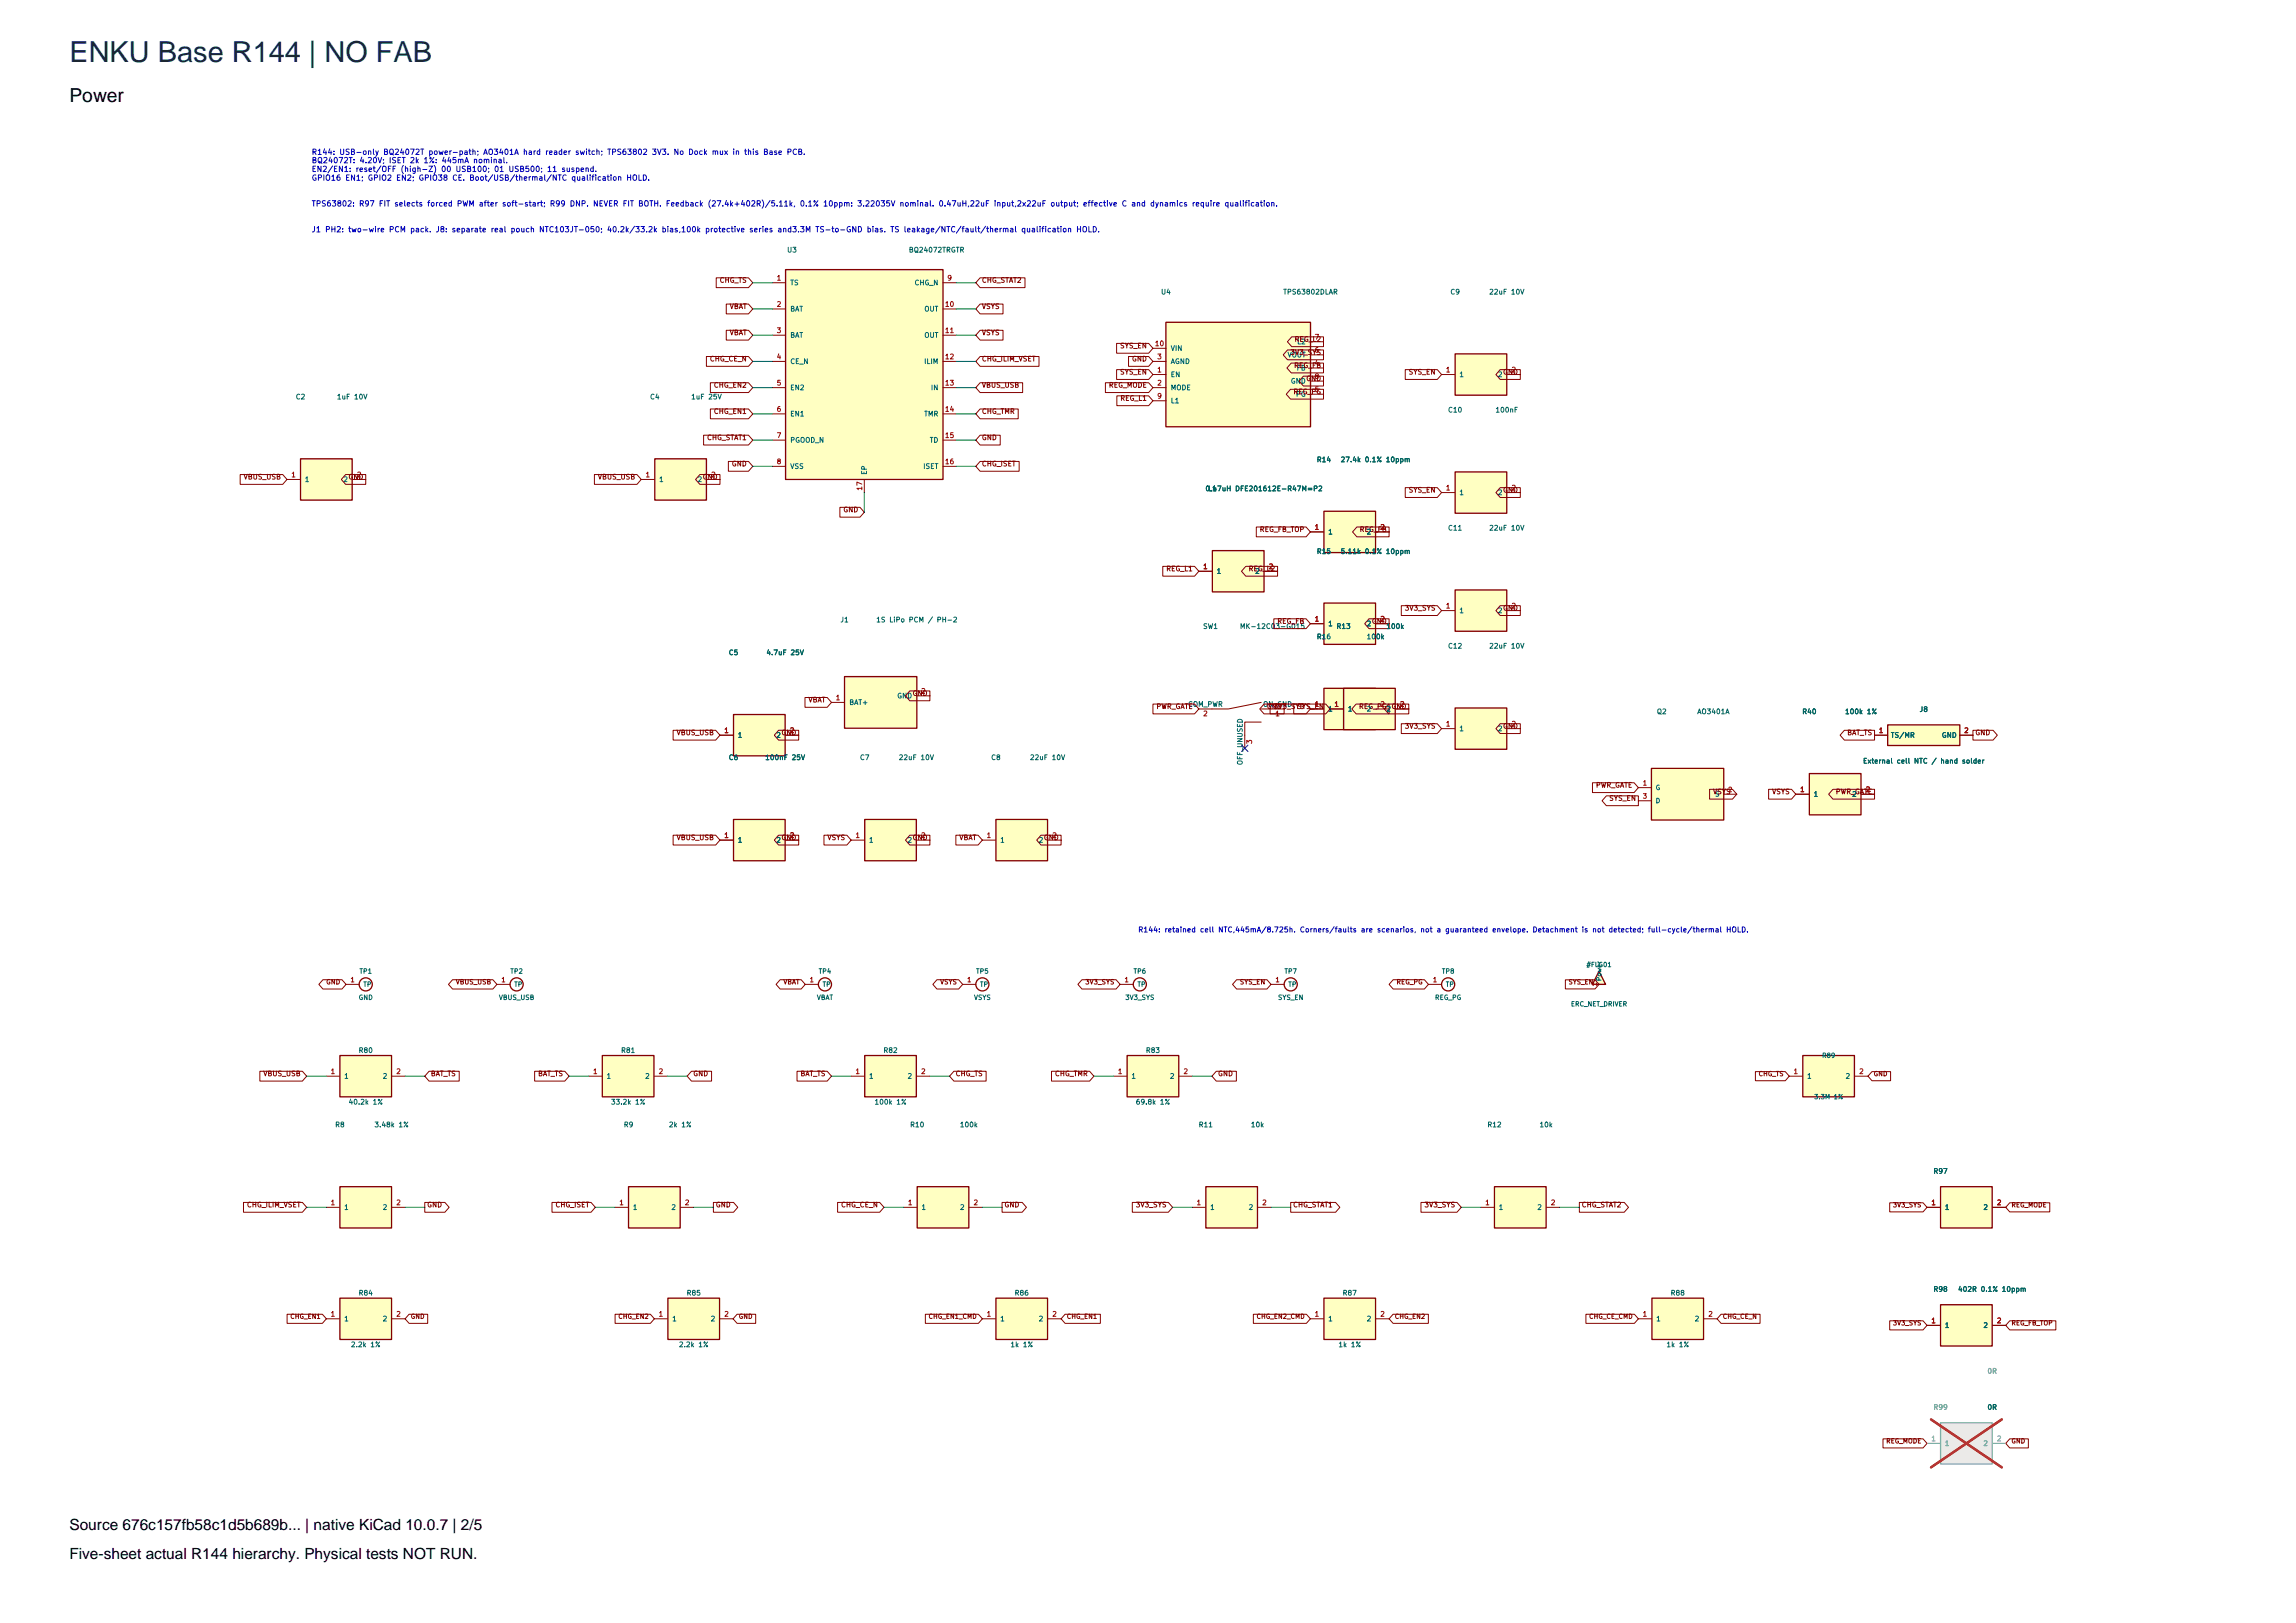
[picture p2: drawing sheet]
<svg xmlns="http://www.w3.org/2000/svg" width="420mm" height="297mm" viewBox="0 0 420 297" stroke-linecap="round" stroke-linejoin="round" font-family="sans-serif">
<defs><g id="words">
<text font-size="5.3" fill="#172b40" x="12.7" y="11.3">ENKU Base R144 | NO FAB</text>
<text font-size="3.5" x="12.7" y="18.7">Power</text>
<g font-size="2.8">
<text x="12.7" y="280.1">Source 676c157fb58c1d5b689b... | native KiCad 10.0.7 | 2/5</text>
<text x="12.7" y="285.4">Five-sheet actual R144 hierarchy. Physical tests NOT RUN.</text>
</g>
<g font-size="1" fill="#0000c2">
<text x="56.9" y="28.6">R144: USB-only BQ24072T power-path; AO3401A hard reader switch; TPS63802 3V3. No Dock mux in this Base PCB.</text>
<text x="56.9" y="30.1">BQ24072T: 4.20V; ISET 2k 1%: 445mA nominal.</text>
<text x="56.9" y="31.7">EN2/EN1: reset/OFF (high-Z) 00 USB100; 01 USB500; 11 suspend.</text>
<text x="56.9" y="33.3">GPIO16 EN1; GPIO2 EN2; GPIO38 CE. Boot/USB/thermal/NTC qualification HOLD.</text>
<text x="56.9" y="38">TPS63802: R97 FIT selects forced PWM after soft-start; R99 DNP. NEVER FIT BOTH. Feedback (27.4k+402R)/5.11k, 0.1% 10ppm: 3.22035V nominal. 0.47uH,22uF input,2x22uF output; effective C and dynamics require qualification.</text>
<text x="56.9" y="42.7">J1 PH2: two-wire PCM pack. J8: separate real pouch NTC103JT-050; 40.2k/33.2k bias,100k protective series and3.3M TS-to-GND bias. TS leakage/NTC/fault/thermal qualification HOLD.</text>
</g>
<g font-size=".9" fill="#006464">
<text x="143.9" y="46.4">U3</text>
<text x="166.1" y="46.4">BQ24072TRGTR</text>
<text x="144.5" y="52.4">TS</text>
<text x="167.2" y="52.4">CHG_N</text>
<text x="144.5" y="57.2">BAT</text>
<text x="169" y="57.2">OUT</text>
<text x="212.3" y="54.1">U4</text>
<text x="234.6" y="54.1">TPS63802DLAR</text>
<text x="265.2" y="54.1">C9</text>
<text x="272.3" y="54.1">22uF 10V</text>
<text x="144.5" y="62">BAT</text>
<text x="169" y="62">OUT</text>
<text x="214.1" y="64.4">VIN</text>
<text x="235.4" y="65.6">VOUT</text>
<text x="237.2" y="63.2">L2</text>
<text x="144.5" y="66.8">CE_N</text>
<text x="144.5" y="71.6">EN2</text>
<text x="168.9" y="66.8">ILIM</text>
<text x="170.2" y="71.6">IN</text>
<text x="214.1" y="69.2">EN</text>
<text x="214.1" y="71.6">MODE</text>
<text x="214.1" y="66.8">AGND</text>
<text x="236" y="70.4">GND</text>
<text x="237.1" y="68">FB</text>
<text x="266.9" y="69.2">1</text>
<text x="273.9" y="69.2">2</text>
<text x="54" y="73.3">C2</text>
<text x="61.5" y="73.3">1uF 10V</text>
<text x="118.8" y="73.3">C4</text>
<text x="126.3" y="73.3">1uF 25V</text>
<text x="144.5" y="76.4">EN1</text>
<text x="168.9" y="76.4">TMR</text>
<text x="214.1" y="74">L1</text>
<text x="237" y="72.8">PG</text>
<text x="264.8" y="75.7">C10</text>
<text x="273.5" y="75.7">100nF</text>
<text x="144.5" y="81.2">PGOOD_N</text>
<text x="170" y="81.2">TD</text>
<text x="55.7" y="88.4">1</text>
<text x="62.7" y="88.4">2</text>
<text x="120.5" y="88.4">1</text>
<text x="127.5" y="88.4">2</text>
<text x="144.5" y="86">VSS</text>
<text x="158.8" y="87" transform="rotate(-90 158.8 87)">EP</text>
<text x="168.8" y="86">ISET</text>
<text x="240.8" y="84.8">R14</text>
<text x="245.1" y="84.8">27.4k 0.1% 10ppm</text>
<text x="220.4" y="90.1">0.47uH DFE201612E-R47M=P2</text>
<text x="220.9" y="90.1">L1</text>
<text x="266.9" y="90.8">1</text>
<text x="273.9" y="90.8">2</text>
<text x="240.8" y="101.6">R15</text>
<text x="242.9" y="98">1</text>
<text x="245.1" y="101.6">5.11k 0.1% 10ppm</text>
<text x="249.9" y="98">2</text>
<text x="264.8" y="97.3">C11</text>
<text x="272.3" y="97.3">22uF 10V</text>
<text x="222.5" y="105.2">1</text>
<text x="229.5" y="105.2">2</text>
<text x="266.9" y="112.4">1</text>
<text x="273.9" y="112.4">2</text>
<text x="153.6" y="114.1">J1</text>
<text x="160.2" y="114.1">1S LiPo PCM / PH-2</text>
<text x="220" y="115.3">SW1</text>
<text x="226.7" y="115.3">MK-12C03-G015</text>
<text x="240.8" y="117.2">R16</text>
<text x="242.9" y="114.8">1</text>
<text x="244.4" y="115.3">R13</text>
<text x="249.9" y="117.2">100k</text>
<text x="249.9" y="114.8">2</text>
<text x="253.5" y="115.3">100k</text>
<text x="264.8" y="118.9">C12</text>
<text x="272.3" y="118.9">22uF 10V</text>
<text x="133.2" y="120.1">C5</text>
<text x="140.1" y="120.1">4.7uF 25V</text>
<text x="155.3" y="129.2">BAT+</text>
<text x="164" y="128">GND</text>
<text x="217.2" y="129.6">COM_PWR</text>
<text x="231" y="129.6">ON_GND</text>
<text x="242.9" y="130.4">1</text>
<text x="246.5" y="130.4">1</text>
<text x="249.9" y="130.4">2</text>
<text x="253.5" y="130.4">2</text>
<text x="303" y="130.9">Q2</text>
<text x="310.4" y="130.9">AO3401A</text>
<text x="329.6" y="130.9">R40</text>
<text x="337.4" y="130.9">100k 1%</text>
<text x="351" y="130.5">J8</text>
<text x="134.9" y="135.2">1</text>
<text x="141.9" y="135.2">2</text>
<text x="266.9" y="134">1</text>
<text x="273.9" y="134">2</text>
<text x="345.8" y="135.2">TS/MR</text>
<text x="355.1" y="135.2">GND</text>
<text x="133.2" y="139.3">C6</text>
<text x="139.9" y="139.3">100nF 25V</text>
<text x="157.2" y="139.3">C7</text>
<text x="164.3" y="139.3">22uF 10V</text>
<text x="181.2" y="139.3">C8</text>
<text x="188.3" y="139.3">22uF 10V</text>
<text x="227.5" y="140.1" transform="rotate(-90 227.5 140.1)">OFF_UNUSED</text>
<text x="340.7" y="139.9">External cell NTC / hand solder</text>
<text x="302.8" y="144.8">G</text>
<text x="302.8" y="147.2">D</text>
<text x="313.6" y="146">S</text>
<text x="331.7" y="146">1</text>
<text x="338.7" y="146">2</text>
<text x="134.9" y="154.4">1</text>
<text x="141.9" y="154.4">2</text>
<text x="158.9" y="154.4">1</text>
<text x="165.9" y="154.4">2</text>
<text x="182.9" y="154.4">1</text>
<text x="189.9" y="154.4">2</text>
<text x="65.7" y="178.4">TP1</text>
<text x="93.3" y="178.4">TP2</text>
<text x="149.7" y="178.4">TP4</text>
<text x="178.5" y="178.4">TP5</text>
<text x="207.3" y="178.4">TP6</text>
<text x="234.9" y="178.4">TP7</text>
<text x="263.7" y="178.4">TP8</text>
<text x="65.5" y="183.2">GND</text>
<text x="66.4" y="180.8">TP</text>
<text x="91.2" y="183.2">VBUS_USB</text>
<text x="94" y="180.8">TP</text>
<text x="149.3" y="183.2">VBAT</text>
<text x="150.4" y="180.8">TP</text>
<text x="178.1" y="183.2">VSYS</text>
<text x="179.2" y="180.8">TP</text>
<text x="205.7" y="183.2">3V3_SYS</text>
<text x="208" y="180.8">TP</text>
<text x="233.7" y="183.2">SYS_EN</text>
<text x="235.6" y="180.8">TP</text>
<text x="262.4" y="183.2">REG_PG</text>
<text x="264.4" y="180.8">TP</text>
<text x="62.9" y="197.6">1</text>
<text x="65.5" y="192.9">R80</text>
<text x="69.9" y="197.6">2</text>
<text x="110.9" y="197.6">1</text>
<text x="113.5" y="192.9">R81</text>
<text x="117.9" y="197.6">2</text>
<text x="158.9" y="197.6">1</text>
<text x="161.5" y="192.9">R82</text>
<text x="165.9" y="197.6">2</text>
<text x="206.9" y="197.6">1</text>
<text x="209.5" y="192.9">R83</text>
<text x="213.9" y="197.6">2</text>
<text x="330.5" y="197.6">1</text>
<text x="337.5" y="197.6">2</text>
<text x="63.7" y="202.3">40.2k 1%</text>
<text x="111.7" y="202.3">33.2k 1%</text>
<text x="159.9" y="202.3">100k 1%</text>
<text x="207.7" y="202.3">69.8k 1%</text>
<text x="61.2" y="206.5">R8</text>
<text x="68.4" y="206.5">3.48k 1%</text>
<text x="114" y="206.5">R9</text>
<text x="122.3" y="206.5">2k 1%</text>
<text x="166.4" y="206.5">R10</text>
<text x="175.5" y="206.5">100k</text>
<text x="219.2" y="206.5">R11</text>
<text x="228.7" y="206.5">10k</text>
<text x="272" y="206.5">R12</text>
<text x="281.5" y="206.5">10k</text>
<text x="353.6" y="215">R97</text>
<text x="62.9" y="221.6">1</text>
<text x="69.9" y="221.6">2</text>
<text x="115.7" y="221.6">1</text>
<text x="122.7" y="221.6">2</text>
<text x="168.5" y="221.6">1</text>
<text x="175.5" y="221.6">2</text>
<text x="221.3" y="221.6">1</text>
<text x="228.3" y="221.6">2</text>
<text x="274.1" y="221.6">1</text>
<text x="281.1" y="221.6">2</text>
<text x="355.7" y="221.6">1</text>
<text x="362.7" y="221.6">2</text>
<text x="65.5" y="237.3">R84</text>
<text x="125.5" y="237.3">R85</text>
<text x="185.5" y="237.3">R86</text>
<text x="245.5" y="237.3">R87</text>
<text x="305.5" y="237.3">R88</text>
<text x="353.6" y="236.6">R98</text>
<text x="358.1" y="236.6">402R 0.1% 10ppm</text>
<text x="62.9" y="242">1</text>
<text x="69.9" y="242">2</text>
<text x="122.9" y="242">1</text>
<text x="129.9" y="242">2</text>
<text x="182.9" y="242">1</text>
<text x="189.9" y="242">2</text>
<text x="242.9" y="242">1</text>
<text x="249.9" y="242">2</text>
<text x="302.9" y="242">1</text>
<text x="309.9" y="242">2</text>
<text x="355.7" y="243.2">1</text>
<text x="362.7" y="243.2">2</text>
<text x="64.1" y="246.7">2.2k 1%</text>
<text x="124.1" y="246.7">2.2k 1%</text>
<text x="184.7" y="246.7">1k 1%</text>
<text x="244.7" y="246.7">1k 1%</text>
<text x="304.7" y="246.7">1k 1%</text>
<text x="363.5" y="258.2">0R</text>
</g>
<g font-size=".9" fill="#840000">
<text x="131.5" y="52">CHG_TS</text>
<text x="179.5" y="52">CHG_STAT2</text>
<text x="133.4" y="56.8">VBAT</text>
<text x="179.5" y="56.8">VSYS</text>
<text x="133.4" y="61.6">VBAT</text>
<text x="179.5" y="61.6">VSYS</text>
<text x="204.8" y="64">SYS_EN</text>
<text x="235.9" y="65.2">3V3_SYS</text>
<text x="236.7" y="62.8">REG_L2</text>
<text x="129.8" y="66.4">CHG_CE_N</text>
<text x="130.5" y="71.2">CHG_EN2</text>
<text x="179.5" y="71.2">VBUS_USB</text>
<text x="179.5" y="66.4">CHG_ILIM_VSET</text>
<text x="202.7" y="71.2">REG_MODE</text>
<text x="204.8" y="68.8">SYS_EN</text>
<text x="207" y="66.4">GND</text>
<text x="236.6" y="67.6">REG_FB</text>
<text x="238.8" y="70">GND</text>
<text x="257.6" y="68.8">SYS_EN</text>
<text x="274.8" y="68.8">GND</text>
<text x="130.5" y="76">CHG_EN1</text>
<text x="179.5" y="76">CHG_TMR</text>
<text x="204.8" y="73.6">REG_L1</text>
<text x="236.5" y="72.4">REG_PG</text>
<text x="129.2" y="80.8">CHG_STAT1</text>
<text x="179.5" y="80.8">GND</text>
<text x="44.5" y="88">VBUS_USB</text>
<text x="63.6" y="88">GND</text>
<text x="109.3" y="88">VBUS_USB</text>
<text x="128.4" y="88">GND</text>
<text x="133.8" y="85.6">GND</text>
<text x="179.5" y="85.6">CHG_ISET</text>
<text x="154.2" y="94">GND</text>
<text x="257.6" y="90.4">SYS_EN</text>
<text x="274.8" y="90.4">GND</text>
<text x="230.3" y="97.6">REG_FB_TOP</text>
<text x="248.6" y="97.6">REG_FB</text>
<text x="213.2" y="104.8">REG_L1</text>
<text x="228.3" y="104.8">REG_L2</text>
<text x="256.9" y="112">3V3_SYS</text>
<text x="274.8" y="112">GND</text>
<text x="233.5" y="114.4">REG_FB</text>
<text x="250.8" y="114.4">GND</text>
<text x="147.8" y="128.8">VBAT</text>
<text x="166.8" y="127.6">GND</text>
<text x="211.4" y="130">PWR_GATE</text>
<text x="231.6" y="130">GND</text>
<text x="232.9" y="130">3V3_SYS</text>
<text x="237.2" y="130">SYS_EN</text>
<text x="248.5" y="130">REG_PG</text>
<text x="254.4" y="130">GND</text>
<text x="123.7" y="134.8">VBUS_USB</text>
<text x="142.8" y="134.8">GND</text>
<text x="256.9" y="133.6">3V3_SYS</text>
<text x="274.8" y="133.6">GND</text>
<text x="337.8" y="134.8">BAT_TS</text>
<text x="361.2" y="134.8">GND</text>
<text x="291.8" y="144.4">PWR_GATE</text>
<text x="294.3" y="146.8">SYS_EN</text>
<text x="313.3" y="145.6">VSYS</text>
<text x="324.1" y="145.6">VSYS</text>
<text x="335.7" y="145.6">PWR_GATE</text>
<text x="123.7" y="154">VBUS_USB</text>
<text x="142.8" y="154">GND</text>
<text x="151.3" y="154">VSYS</text>
<text x="166.8" y="154">GND</text>
<text x="175.4" y="154">VBAT</text>
<text x="190.8" y="154">GND</text>
<text x="59.6" y="180.3">GND</text>
<text x="83.3" y="180.3">VBUS_USB</text>
<text x="143.2" y="180.3">VBAT</text>
<text x="171.9" y="180.3">VSYS</text>
<text x="198.4" y="180.3">3V3_SYS</text>
<text x="226.7" y="180.3">SYS_EN</text>
<text x="255.3" y="180.3">REG_PG</text>
<text x="48.1" y="197.2">VBUS_USB</text>
<text x="78.7" y="197.2">BAT_TS</text>
<text x="98.3" y="197.2">BAT_TS</text>
<text x="126.7" y="197.2">GND</text>
<text x="146.3" y="197.2">BAT_TS</text>
<text x="174.7" y="197.2">CHG_TS</text>
<text x="192.9" y="197.2">CHG_TMR</text>
<text x="222.7" y="197.2">GND</text>
<text x="45.1" y="221.2">CHG_ILIM_VSET</text>
<text x="78" y="221.2">GND</text>
<text x="101.5" y="221.2">CHG_ISET</text>
<text x="130.8" y="221.2">GND</text>
<text x="153.8" y="221.2">CHG_CE_N</text>
<text x="183.6" y="221.2">GND</text>
<text x="207.7" y="221.2">3V3_SYS</text>
<text x="236.4" y="221.2">CHG_STAT1</text>
<text x="260.5" y="221.2">3V3_SYS</text>
<text x="289.2" y="221.2">CHG_STAT2</text>
</g>
<g font-size=".9" fill="#a90000">
<text x="142" y="51.6">1</text>
<text x="173.2" y="51.6">9</text>
<text x="142" y="56.4">2</text>
<text x="172.8" y="56.4">10</text>
<text x="142" y="61.2">3</text>
<text x="142" y="66">4</text>
<text x="172.8" y="61.2">11</text>
<text x="172.8" y="66">12</text>
<text x="211.2" y="63.6">10</text>
<text x="211.6" y="66">3</text>
<text x="240.4" y="64.8">6</text>
<text x="240.4" y="62.4">7</text>
<text x="142" y="70.8">5</text>
<text x="172.8" y="70.8">13</text>
<text x="211.6" y="68.4">1</text>
<text x="211.6" y="70.8">2</text>
<text x="240.4" y="67.2">4</text>
<text x="240.4" y="72">5</text>
<text x="240.4" y="69.6">8</text>
<text x="264.4" y="68.4">1</text>
<text x="276.4" y="68.4">2</text>
<text x="142" y="75.6">6</text>
<text x="172.8" y="75.6">14</text>
<text x="211.6" y="73.2">9</text>
<text x="142" y="80.4">7</text>
<text x="172.8" y="80.4">15</text>
<text x="53.2" y="87.6">1</text>
<text x="65.2" y="87.6">2</text>
<text x="118" y="87.6">1</text>
<text x="130" y="87.6">2</text>
<text x="142" y="85.2">8</text>
<text x="157.9" y="89.9" transform="rotate(-90 157.9 89.9)">17</text>
<text x="172.8" y="85.2">16</text>
<text x="264.4" y="90">1</text>
<text x="276.4" y="90">2</text>
<text x="240.4" y="97.2">1</text>
<text x="252.4" y="97.2">2</text>
<text x="220" y="104.4">1</text>
<text x="232" y="104.4">2</text>
<text x="240.4" y="114">1</text>
<text x="252.4" y="114">2</text>
<text x="264.4" y="111.6">1</text>
<text x="276.4" y="111.6">2</text>
<text x="152.8" y="128.4">1</text>
<text x="168.4" y="127.2">2</text>
<text x="220" y="131.3">2</text>
<text x="233.2" y="131.3">1</text>
<text x="240.4" y="129.6">1</text>
<text x="244" y="129.6">1</text>
<text x="252.4" y="129.6">2</text>
<text x="256" y="129.6">2</text>
<text x="132.4" y="134.4">1</text>
<text x="144.4" y="134.4">2</text>
<text x="229.2" y="136.3" transform="rotate(-90 229.2 136.3)">3</text>
<text x="264.4" y="133.2">1</text>
<text x="276.4" y="133.2">2</text>
<text x="343.6" y="134.4">1</text>
<text x="359.2" y="134.4">2</text>
<text x="300.4" y="143.9">1</text>
<text x="300.4" y="146.3">3</text>
<text x="316" y="145.1">2</text>
<text x="329.2" y="145.2">1</text>
<text x="341.2" y="145.2">2</text>
<text x="132.4" y="153.6">1</text>
<text x="144.4" y="153.6">2</text>
<text x="156.4" y="153.6">1</text>
<text x="168.4" y="153.6">2</text>
<text x="180.4" y="153.6">1</text>
<text x="192.4" y="153.6">2</text>
<text x="64" y="179.9">1</text>
<text x="91.6" y="179.9">1</text>
<text x="148" y="179.9">1</text>
<text x="176.8" y="179.9">1</text>
<text x="205.6" y="179.9">1</text>
<text x="233.2" y="179.9">1</text>
<text x="262" y="179.9">1</text>
<text x="60.4" y="196.8">1</text>
<text x="72.4" y="196.8">2</text>
<text x="108.4" y="196.8">1</text>
<text x="120.4" y="196.8">2</text>
<text x="156.4" y="196.8">1</text>
<text x="168.4" y="196.8">2</text>
<text x="204.4" y="196.8">1</text>
<text x="216.4" y="196.8">2</text>
<text x="328" y="196.8">1</text>
<text x="340" y="196.8">2</text>
<text x="60.4" y="220.8">1</text>
<text x="72.4" y="220.8">2</text>
<text x="113.2" y="220.8">1</text>
<text x="125.2" y="220.8">2</text>
<text x="166" y="220.8">1</text>
<text x="178" y="220.8">2</text>
<text x="218.8" y="220.8">1</text>
<text x="230.8" y="220.8">2</text>
<text x="271.6" y="220.8">1</text>
<text x="283.6" y="220.8">2</text>
<text x="353.2" y="220.8">1</text>
<text x="365.2" y="220.8">2</text>
<text x="60.4" y="241.2">1</text>
<text x="72.4" y="241.2">2</text>
<text x="120.4" y="241.2">1</text>
<text x="132.4" y="241.2">2</text>
<text x="180.4" y="241.2">1</text>
<text x="192.4" y="241.2">2</text>
<text x="240.4" y="241.2">1</text>
<text x="252.4" y="241.2">2</text>
<text x="300.4" y="241.2">1</text>
<text x="312.4" y="241.2">2</text>
<text x="353.2" y="242.4">1</text>
<text x="365.2" y="242.4">2</text>
</g>
<text font-size=".9" fill="#0000c2" x="208.1" y="170.8">R144: retained cell NTC,445mA/8.725h. Corners/faults are scenarios, not a guaranteed envelope. Detachment is not detected; full-cycle/thermal HOLD.</text>
<g font-size=".9" fill="#939391">
<text x="363.5" y="251.6">0R</text>
<text x="353.6" y="258.2">R99</text>
<text x="355.7" y="264.8">1</text>
<text x="362.7" y="264.8">2</text>
</g>
<g font-size=".9" fill="#a5a4a2">
<text x="353.2" y="264">1</text>
<text x="365.2" y="264">2</text>
</g>
<g font-size=".8" fill="#006464">
<text x="290.1" y="177.2">#FLG01</text>
<text x="293.1" y="179.6" transform="rotate(-90 293.1 179.6)">Power</text>
<text x="287.3" y="184.4">ERC_NET_DRIVER</text>
<text x="333.2" y="193.8">R89</text>
<text x="331.8" y="201.3">3.3M 1%</text>
</g>
<g font-size=".8" fill="#840000">
<text x="286.8" y="180.3">SYS_EN</text>
<text x="321.6" y="197.1">CHG_TS</text>
<text x="342.6" y="197.1">GND</text>
<text x="346.2" y="221.1">3V3_SYS</text>
<text x="367.8" y="221.1">REG_MODE</text>
<text x="53" y="241.5">CHG_EN1</text>
<text x="75" y="241.5">GND</text>
<text x="113" y="241.5">CHG_EN2</text>
<text x="135" y="241.5">GND</text>
<text x="169.8" y="241.5">CHG_EN1_CMD</text>
<text x="195" y="241.5">CHG_EN1</text>
<text x="229.8" y="241.5">CHG_EN2_CMD</text>
<text x="255" y="241.5">CHG_EN2</text>
<text x="290.6" y="241.5">CHG_CE_CMD</text>
<text x="315" y="241.5">CHG_CE_N</text>
<text x="346.2" y="242.7">3V3_SYS</text>
<text x="367.8" y="242.7">REG_FB_TOP</text>
<text x="344.9" y="264.3">REG_MODE</text>
<text x="367.8" y="264.3">GND</text>
</g>
<text font-size=".8" fill="#a90000" x="292.3" y="180.6" transform="rotate(-90 292.3 180.6)">1</text>
</g></defs>
<path d="M266.2 64.8h9.4v7.5h-9.4z" fill="#ffffc2"/>
<path d="M266.2 64.8h9.4v7.5h-9.4z" fill="none" stroke="#840000" stroke-width=".24"/>
<path d="M263.7 68.5h2.4M275.7 68.5h2.4" fill="none" stroke="#840000" stroke-width=".18"/>
<path d="M110.2 193.2h9.4v7.5h-9.4z" fill="#ffffc2"/>
<g fill="none" stroke="#840000" stroke-width=".24">
<path d="M110.2 193.2h9.4v7.5h-9.4z"/>
<circle cx="179.7" cy="180.1" r="1.2"/>
</g>
<path d="M219.3 129.7h2.4M227.7 134.5v2.4M232.5 129.7h2.4M107.7 196.9h2.4M119.7 196.9h2.4M176.1 180.1h2.4" fill="none" stroke="#840000" stroke-width=".18"/>
<path d="M230.7 128.5l-6 1.2h-3M230.7 132.1h-3v2.4M230.7 129.7h1.8" fill="none" stroke="#840000" stroke-width=".19"/>
<path d="M122.2 237.6h9.4v7.5h-9.4z" fill="#ffffc2"/>
<path d="M122.2 237.6h9.4v7.5h-9.4z" fill="none" stroke="#840000" stroke-width=".24"/>
<path d="M119.7 241.3h2.4M131.7 241.3h2.4" fill="none" stroke="#840000" stroke-width=".18"/>
<path d="M154.5 123.8h13.2v9.5h-13.2z" fill="#ffffc2"/>
<path d="M154.5 123.8h13.2v9.5h-13.2z" fill="none" stroke="#840000" stroke-width=".24"/>
<path d="M152.1 128.5h2.4M167.7 127.3h2.4" fill="none" stroke="#840000" stroke-width=".18"/>
<path d="M158.2 150h9.4v7.5h-9.4z" fill="#ffffc2"/>
<path d="M158.2 150h9.4v7.5h-9.4z" fill="none" stroke="#840000" stroke-width=".24"/>
<path d="M155.7 153.7h2.4M167.7 153.7h2.4" fill="none" stroke="#840000" stroke-width=".18"/>
<path d="M182.2 150h9.4v7.5h-9.4z" fill="#ffffc2"/>
<path d="M182.2 150h9.4v7.5h-9.4z" fill="none" stroke="#840000" stroke-width=".24"/>
<path d="M179.7 153.7h2.4M191.7 153.7h2.4" fill="none" stroke="#840000" stroke-width=".18"/>
<path d="M213.3 59h26.4v19.1h-26.4z" fill="#ffffc2"/>
<path d="M213.3 59h26.4v19.1h-26.4z" fill="none" stroke="#840000" stroke-width=".24"/>
<path d="M210.9 68.5h2.4M210.9 70.9h2.4M210.9 66.1h2.4M210.9 73.3h2.4M210.9 63.7h2.4M239.7 67.3h2.4M239.7 72.1h2.4M239.7 64.9h2.4M239.7 62.5h2.4M239.7 69.7h2.4" fill="none" stroke="#840000" stroke-width=".18"/>
<path d="M115 217.2h9.4v7.5h-9.4z" fill="#ffffc2"/>
<path d="M115 217.2h9.4v7.5h-9.4z" fill="none" stroke="#840000" stroke-width=".24"/>
<path d="M112.5 220.9h2.4M124.5 220.9h2.4" fill="none" stroke="#840000" stroke-width=".18"/>
<path d="M266.2 86.4h9.4v7.5h-9.4z" fill="#ffffc2"/>
<path d="M266.2 86.4h9.4v7.5h-9.4z" fill="none" stroke="#840000" stroke-width=".24"/>
<path d="M263.7 90.1h2.4M275.7 90.1h2.4" fill="none" stroke="#840000" stroke-width=".18"/>
<path d="M242.2 126h9.4v7.5h-9.4z" fill="#ffffc2"/>
<path d="M242.2 126h9.4v7.5h-9.4z" fill="none" stroke="#840000" stroke-width=".24"/>
<path d="M239.7 129.7h2.4M251.7 129.7h2.4" fill="none" stroke="#840000" stroke-width=".18"/>
<path d="M242.2 93.6h9.4v7.5h-9.4z" fill="#ffffc2"/>
<path d="M242.2 93.6h9.4v7.5h-9.4z" fill="none" stroke="#840000" stroke-width=".24"/>
<path d="M239.7 97.3h2.4M251.7 97.3h2.4" fill="none" stroke="#840000" stroke-width=".18"/>
<path d="M242.2 110.4h9.4v7.5h-9.4z" fill="#ffffc2"/>
<path d="M242.2 110.4h9.4v7.5h-9.4z" fill="none" stroke="#840000" stroke-width=".24"/>
<path d="M239.7 114.1h2.4M251.7 114.1h2.4" fill="none" stroke="#840000" stroke-width=".18"/>
<path d="M221.8 100.8h9.4v7.5h-9.4z" fill="#ffffc2"/>
<path d="M221.8 100.8h9.4v7.5h-9.4z" fill="none" stroke="#840000" stroke-width=".24"/>
<path d="M219.3 104.5h2.4M231.3 104.5h2.4" fill="none" stroke="#840000" stroke-width=".18"/>
<path d="M245.8 126h9.4v7.5h-9.4z" fill="#ffffc2"/>
<path d="M245.8 126h9.4v7.5h-9.4z" fill="none" stroke="#840000" stroke-width=".24"/>
<path d="M243.3 129.7h2.4M255.3 129.7h2.4" fill="none" stroke="#840000" stroke-width=".18"/>
<path d="M134.2 150h9.4v7.5h-9.4z" fill="#ffffc2"/>
<path d="M134.2 150h9.4v7.5h-9.4z" fill="none" stroke="#840000" stroke-width=".24"/>
<path d="M131.7 153.7h2.4M143.7 153.7h2.4" fill="none" stroke="#840000" stroke-width=".18"/>
<path d="M134.2 130.8h9.4v7.5h-9.4z" fill="#ffffc2"/>
<g fill="none" stroke="#840000" stroke-width=".24">
<path d="M134.2 130.8h9.4v7.5h-9.4z"/>
<circle cx="236.1" cy="180.1" r="1.2"/>
</g>
<path d="M131.7 134.5h2.4M143.7 134.5h2.4M232.5 180.1h2.4" fill="none" stroke="#840000" stroke-width=".18"/>
<path d="M62.2 217.2h9.4v7.5h-9.4z" fill="#ffffc2"/>
<path d="M62.2 217.2h9.4v7.5h-9.4z" fill="none" stroke="#840000" stroke-width=".24"/>
<path d="M59.7 220.9h2.4M71.7 220.9h2.4" fill="none" stroke="#840000" stroke-width=".18"/>
<path d="M62.2 237.6h9.4v7.5h-9.4z" fill="#ffffc2"/>
<path d="M62.2 237.6h9.4v7.5h-9.4z" fill="none" stroke="#840000" stroke-width=".24"/>
<path d="M59.7 241.3h2.4M71.7 241.3h2.4" fill="none" stroke="#840000" stroke-width=".18"/>
<path d="M62.2 193.2h9.4v7.5h-9.4z" fill="#ffffc2"/>
<path d="M62.2 193.2h9.4v7.5h-9.4z" fill="none" stroke="#840000" stroke-width=".24"/>
<path d="M59.7 196.9h2.4M71.7 196.9h2.4" fill="none" stroke="#840000" stroke-width=".18"/>
<path d="M206.2 193.2h9.4v7.5h-9.4z" fill="#ffffc2"/>
<g fill="none" stroke="#840000" stroke-width=".24">
<path d="M206.2 193.2h9.4v7.5h-9.4z"/>
<circle cx="66.9" cy="180.1" r="1.2"/>
<circle cx="208.5" cy="180.1" r="1.2"/>
</g>
<path d="M63.3 180.1h2.4M203.7 196.9h2.4M204.9 180.1h2.4M215.7 196.9h2.4" fill="none" stroke="#840000" stroke-width=".18"/>
<path d="M220.6 217.2h9.4v7.5h-9.4z" fill="#ffffc2"/>
<g fill="none" stroke="#840000" stroke-width=".24">
<path d="M220.6 217.2h9.4v7.5h-9.4z"/>
<circle cx="94.5" cy="180.1" r="1.2"/>
</g>
<path d="M90.9 180.1h2.4M218.1 220.9h2.4M230.1 220.9h2.4" fill="none" stroke="#840000" stroke-width=".18"/>
<path d="M355 260.4h9.4v7.5h-9.4z" fill="#ebeae8"/>
<path d="M355 260.4h9.4v7.5h-9.4z" fill="none" stroke="#9c9b98" stroke-width=".24"/>
<path d="M352.5 264.1h2.4M364.5 264.1h2.4" fill="none" stroke="#9c9b98" stroke-width=".18"/>
<path d="M353.2 259.7l13 8.8M366.2 259.7l-13 8.8" fill="none" stroke="#e12e31" stroke-width=".43"/>
<circle cx="264.9" cy="180.1" r="1.2" fill="none" stroke="#840000" stroke-width=".24"/>
<path d="M261.3 180.1h2.4" fill="none" stroke="#840000" stroke-width=".18"/>
<path d="M167.8 217.2h9.4v7.5h-9.4z" fill="#ffffc2"/>
<path d="M167.8 217.2h9.4v7.5h-9.4z" fill="none" stroke="#840000" stroke-width=".24"/>
<path d="M165.3 220.9h2.4M177.3 220.9h2.4" fill="none" stroke="#840000" stroke-width=".18"/>
<path d="M242.2 237.6h9.4v7.5h-9.4z" fill="#ffffc2"/>
<path d="M242.2 237.6h9.4v7.5h-9.4z" fill="none" stroke="#840000" stroke-width=".24"/>
<path d="M239.7 241.3h2.4M251.7 241.3h2.4" fill="none" stroke="#840000" stroke-width=".18"/>
<path d="M182.2 237.6h9.4v7.5h-9.4z" fill="#ffffc2"/>
<g fill="none" stroke="#840000" stroke-width=".24">
<path d="M182.2 237.6h9.4v7.5h-9.4z"/>
<circle cx="150.9" cy="180.1" r="1.2"/>
</g>
<path d="M147.3 180.1h2.4M179.7 241.3h2.4M191.7 241.3h2.4" fill="none" stroke="#840000" stroke-width=".18"/>
<path d="M266.2 129.6h9.4v7.5h-9.4z" fill="#ffffc2"/>
<path d="M266.2 129.6h9.4v7.5h-9.4z" fill="none" stroke="#840000" stroke-width=".24"/>
<path d="M263.7 133.3h2.4M275.7 133.3h2.4" fill="none" stroke="#840000" stroke-width=".18"/>
<path d="M158.2 193.2h9.4v7.5h-9.4z" fill="#ffffc2"/>
<path d="M158.2 193.2h9.4v7.5h-9.4z" fill="none" stroke="#840000" stroke-width=".24"/>
<path d="M155.7 196.9h2.4M167.7 196.9h2.4" fill="none" stroke="#840000" stroke-width=".18"/>
<path d="M292.5 177.7l1.2 2.4h-2.4z" fill="#ffffc2"/>
<path d="M292.5 177.7l1.2 2.4h-2.4z" fill="none" stroke="#840000" stroke-width=".24"/>
<path d="M292.5 180.1h.1" fill="none" stroke="#840000" stroke-width=".18"/>
<path d="M355 217.2h9.4v7.5h-9.4z" fill="#ffffc2"/>
<path d="M355 217.2h9.4v7.5h-9.4z" fill="none" stroke="#840000" stroke-width=".24"/>
<path d="M352.5 220.9h2.4M364.5 220.9h2.4" fill="none" stroke="#840000" stroke-width=".18"/>
<path d="M302.2 237.6h9.4v7.5h-9.4z" fill="#ffffc2"/>
<path d="M302.2 237.6h9.4v7.5h-9.4z" fill="none" stroke="#840000" stroke-width=".24"/>
<path d="M299.7 241.3h2.4M311.7 241.3h2.4" fill="none" stroke="#840000" stroke-width=".18"/>
<path d="M355 238.8h9.4v7.5h-9.4z" fill="#ffffc2"/>
<path d="M355 238.8h9.4v7.5h-9.4z" fill="none" stroke="#840000" stroke-width=".24"/>
<path d="M352.5 242.5h2.4M364.5 242.5h2.4" fill="none" stroke="#840000" stroke-width=".18"/>
<path d="M331 141.6h9.4v7.5h-9.4z" fill="#ffffc2"/>
<path d="M331 141.6h9.4v7.5h-9.4z" fill="none" stroke="#840000" stroke-width=".24"/>
<path d="M328.5 145.3h2.4M340.5 145.3h2.4" fill="none" stroke="#840000" stroke-width=".18"/>
<path d="M273.4 217.2h9.4v7.5h-9.4z" fill="#ffffc2"/>
<path d="M273.4 217.2h9.4v7.5h-9.4z" fill="none" stroke="#840000" stroke-width=".24"/>
<path d="M270.9 220.9h2.4M282.9 220.9h2.4" fill="none" stroke="#840000" stroke-width=".18"/>
<path d="M329.8 193.2h9.4v7.5h-9.4z" fill="#ffffc2"/>
<path d="M329.8 193.2h9.4v7.5h-9.4z" fill="none" stroke="#840000" stroke-width=".24"/>
<path d="M327.3 196.9h2.4M339.3 196.9h2.4" fill="none" stroke="#840000" stroke-width=".18"/>
<path d="M302.1 140.6h13.2v9.5h-13.2z" fill="#ffffc2"/>
<path d="M302.1 140.6h13.2v9.5h-13.2z" fill="none" stroke="#840000" stroke-width=".24"/>
<path d="M299.7 144.1h2.4M299.7 146.5h2.4M315.3 145.3h2.4" fill="none" stroke="#840000" stroke-width=".18"/>
<path d="M345.3 132.6h13.2v3.8h-13.2z" fill="#ffffc2"/>
<path d="M345.3 132.6h13.2v3.8h-13.2z" fill="none" stroke="#840000" stroke-width=".24"/>
<path d="M342.9 134.5h2.4M358.5 134.5h2.4" fill="none" stroke="#840000" stroke-width=".18"/>
<path d="M119.8 84h9.4v7.5h-9.4z" fill="#ffffc2"/>
<path d="M119.8 84h9.4v7.5h-9.4z" fill="none" stroke="#840000" stroke-width=".24"/>
<path d="M117.3 87.7h2.4M129.3 87.7h2.4" fill="none" stroke="#840000" stroke-width=".18"/>
<path d="M55 84h9.4v7.5h-9.4z" fill="#ffffc2"/>
<path d="M55 84h9.4v7.5h-9.4z" fill="none" stroke="#840000" stroke-width=".24"/>
<path d="M52.5 87.7h2.4M64.5 87.7h2.4" fill="none" stroke="#840000" stroke-width=".18"/>
<path d="M266.2 108h9.4v7.5h-9.4z" fill="#ffffc2"/>
<path d="M266.2 108h9.4v7.5h-9.4z" fill="none" stroke="#840000" stroke-width=".24"/>
<path d="M263.7 111.7h2.4M275.7 111.7h2.4" fill="none" stroke="#840000" stroke-width=".18"/>
<path d="M143.7 49.3h28.8v38.4h-28.8z" fill="#ffffc2"/>
<path d="M143.7 49.3h28.8v38.4h-28.8z" fill="none" stroke="#840000" stroke-width=".24"/>
<g fill="none" stroke="#840000" stroke-width=".18">
<path d="M131 50.8h5.9l.8 .9-.8 .9h-5.9zM132.8 55.6h4.1l.8 .9-.8 .9h-4.1zM141.3 51.7h2.4M141.3 56.5h2.4M172.5 51.7h2.4M172.5 56.5h2.4M179.3 55.6h4.2v1.8h-4.2l-.8-.9zM179.3 50.8h8.2v1.8h-8.2l-.8-.9zM128.7 79.6h8.2l.8 .9-.8 .9h-8.2zM129.2 65.2h7.7l.8 .9-.8 .9h-7.7zM129.9 70h7l.8 .9-.8 .9h-7zM129.9 74.8h7l.8 .9-.8 .9h-7z"/>
<path d="M132.8 60.4h4.1l.8 .9-.8 .9h-4.1zM141.3 61.3h2.4M141.3 66.1h2.4M141.3 70.9h2.4M141.3 75.7h2.4M172.5 61.3h2.4M172.5 66.1h2.4M172.5 70.9h2.4M172.5 75.7h2.4M179.3 70h7.8v1.8h-7.8l-.8-.9zM179.3 60.4h4.2v1.8h-4.2l-.8-.9zM179.3 65.2h10.8v1.8h-10.8l-.8-.9z"/>
<path d="M179.3 74.8h7v1.8h-7l-.8-.9zM179.3 79.6h3.7v1.8h-3.7l-.8-.9zM202.2 70h7.9l.8 .9-.8 .9h-7.9zM204.3 62.8h5.8l.8 .9-.8 .9h-5.8zM204.3 67.6h5.8l.8 .9-.8 .9h-5.8zM204.3 72.4h5.8l.8 .9-.8 .9h-5.8zM206.4 65.2h3.7l.8 .9-.8 .9h-3.7zM235.5 64h6.6v1.8h-6.6l-.8-.9zM236.1 71.2h6v1.8h-6l-.8-.9zM236.2 66.4h5.9v1.8h-5.9l-.8-.9zM236.3 61.6h5.8v1.8h-5.8l-.8-.9zM238.4 68.8h3.7v1.8h-3.7l-.8-.9z"/>
<path d="M257.1 67.6h5.8l.8 .9-.8 .9h-5.8zM274.4 67.6h3.7v1.8h-3.7l-.8-.9zM43.9 86.8h7.8l.8 .9-.8 .9h-7.8zM63.2 86.8h3.7v1.8h-3.7l-.8-.9zM108.7 86.8h7.8l.8 .9-.8 .9h-7.8zM128 86.8h3.7v1.8h-3.7l-.8-.9zM133.2 84.4h3.7l.8 .9-.8 .9h-3.7zM141.3 80.5h2.4M141.3 85.3h2.4M153.6 92.8h3.7l.8 .9-.8 .9h-3.7zM158.1 87.7v2.4M172.5 80.5h2.4"/>
<path d="M172.5 85.3h2.4M179.3 84.4h7.1v1.8h-7.1l-.8-.9zM229.8 96.4h9.1l.8 .9-.8 .9h-9.1zM239.7 97.3h2.4M248.2 96.4h5.9v1.8h-5.9l-.8-.9zM251.7 97.3h2.4M257.1 89.2h5.8l.8 .9-.8 .9h-5.8zM274.4 89.2h3.7v1.8h-3.7l-.8-.9zM212.7 103.6h5.8l.8 .9-.8 .9h-5.8zM219.3 104.5h2.4M227.9 103.6h5.8v1.8h-5.8l-.8-.9zM231.3 104.5h2.4"/>
<path d="M233 113.2h5.9l.8 .9-.8 .9h-5.9zM239.7 114.1h2.4M250.4 113.2h3.7v1.8h-3.7l-.8-.9zM251.7 114.1h2.4M256.3 110.8h6.6l.8 .9-.8 .9h-6.6zM274.4 110.8h3.7v1.8h-3.7l-.8-.9zM123.1 133.6h7.8l.8 .9-.8 .9h-7.8zM131.7 134.5h2.4M142.4 133.6h3.7v1.8h-3.7l-.8-.9zM143.7 134.5h2.4M147.2 127.6h4.1l.8 .9-.8 .9h-4.1zM166.4 126.4h3.7v1.8h-3.7l-.8-.9z"/>
<path d="M210.9 128.8h7.6l.8 .9-.8 .9h-7.6zM231.2 128.8h3.7v1.8h-3.7l-.8-.9zM232.3 128.8h6.6l.8 .9-.8 .9h-6.6zM236.7 128.8h5.8l.8 .9-.8 .9h-5.8zM239.7 129.7h2.4M243.3 129.7h2.4M248.1 128.8h6v1.8h-6l-.8-.9zM251.7 129.7h2.4M254 128.8h3.7v1.8h-3.7l-.8-.9zM255.3 129.7h2.4M256.3 132.4h6.6l.8 .9-.8 .9h-6.6zM274.4 132.4h3.7v1.8h-3.7l-.8-.9z"/>
<path d="M337.4 133.6h5.5v1.8h-5.5l-.8-.9zM342.9 134.5h2.4M358.5 134.5h2.4M360.9 133.6h3.7l.8 .9-.8 .9h-3.7zM123.1 152.8h7.8l.8 .9-.8 .9h-7.8zM131.7 153.7h2.4M142.4 152.8h3.7v1.8h-3.7l-.8-.9zM143.7 153.7h2.4M150.7 152.8h4.2l.8 .9-.8 .9h-4.2zM166.4 152.8h3.7v1.8h-3.7l-.8-.9zM174.8 152.8h4.1l.8 .9-.8 .9h-4.1zM190.4 152.8h3.7v1.8h-3.7l-.8-.9z"/>
<path d="M291.3 143.2h7.6l.8 .9-.8 .9h-7.6zM293.8 145.6h5.9v1.8h-5.9l-.7-.9zM312.7 144.4h4.2l.8 .9-.8 .9h-4.2zM323.5 144.4h4.2l.8 .9-.8 .9h-4.2zM328.5 145.3h2.4M335.3 144.4h7.6v1.8h-7.6l-.8-.9zM340.5 145.3h2.4M59.1 179.3h3.5l.7 .8-.7 .9h-3.5l-.8-.9zM82.8 179.3h7.4l.7 .8-.7 .9h-7.4l-.8-.9zM142.7 179.3h3.9l.7 .8-.7 .9h-3.9l-.7-.9zM171.4 179.3h4l.7 .8-.7 .9h-4l-.8-.9zM197.9 179.3h6.3l.7 .8-.7 .9h-6.3l-.7-.9z"/>
<path d="M226.2 179.3h5.6l.7 .8-.7 .9h-5.6l-.7-.9zM254.8 179.3h5.8l.7 .8-.7 .9h-5.8l-.7-.9zM286.3 179.3h5.5l.7 .8-.7 .9h-5.5zM47.5 196h7.8l.8 .9-.8 .9h-7.8zM78.5 196h5.5v1.8h-5.5l-.8-.9zM97.8 196h5.5l.8 .9-.8 .9h-5.5zM126.5 196h3.7v1.8h-3.7l-.8-.9zM145.8 196h5.5l.8 .9-.8 .9h-5.5zM174.5 196h5.9v1.8h-5.9l-.8-.9zM192.3 196h7l.8 .9-.8 .9h-7zM222.5 196h3.7v1.8h-3.7l-.8-.9zM321.1 196.1h5.5l.7 .8-.7 .9h-5.5z"/>
<path d="M342.4 196.1h3.4v1.7h-3.4l-.7-.9zM44.5 220h10.8l.8 .9-.8 .9h-10.8zM77.7 220h3.7l.8 .9-.8 .9h-3.7zM101 220h7.1l.8 .9-.8 .9h-7.1zM130.5 220h3.7l.8 .9-.8 .9h-3.7zM153.2 220h7.7l.8 .9-.8 .9h-7.7zM183.3 220h3.7l.8 .9-.8 .9h-3.7zM207.1 220h6.6l.8 .9-.8 .9h-6.6zM236.1 220h8.2l.8 .9-.8 .9h-8.2zM259.9 220h6.6l.8 .9-.8 .9h-6.6zM288.9 220h8.2l.8 .9-.8 .9h-8.2zM345.7 220.1h6.1l.7 .8-.7 .9h-6.1z"/>
<path d="M352.5 220.9h2.4M364.5 220.9h2.4M367.6 220.1h7.4v1.7h-7.4l-.7-.9zM52.5 240.5h6.5l.7 .8-.7 .9h-6.5zM74.8 240.5h3.4v1.7h-3.4l-.7-.9zM112.5 240.5h6.5l.7 .8-.7 .9h-6.5zM134.8 240.5h3.4v1.7h-3.4l-.7-.9zM169.3 240.5h9.7l.7 .8-.7 .9h-9.7zM194.8 240.5h6.5v1.7h-6.5l-.7-.9zM229.3 240.5h9.7l.7 .8-.7 .9h-9.7zM254.8 240.5h6.5v1.7h-6.5l-.7-.9zM290.1 240.5h8.9l.7 .8-.7 .9h-8.9z"/>
<path d="M314.8 240.5h7.2v1.7h-7.2l-.7-.9zM345.7 241.7h6.1l.7 .8-.7 .9h-6.1zM352.5 242.5h2.4M364.5 242.5h2.4M367.6 241.7h8.5v1.7h-8.5l-.7-.9zM344.4 263.3h7.4l.7 .8-.7 .9h-7.4zM367.6 263.3h3.4v1.7h-3.4l-.7-.9z"/>
</g>
<g fill="none" stroke="#009600" stroke-width=".18">
<path d="M137.7 51.7h3.6M137.7 56.5h3.6M174.9 51.7h3.6M174.9 56.5h3.6M137.7 70.9h3.6M137.7 75.7h3.6M137.7 66.1h3.6M137.7 61.3h3.6M174.9 70.9h3.6M174.9 75.7h3.6M174.9 66.1h3.6M174.9 61.3h3.6"/>
<path d="M137.7 80.5h3.6M137.7 85.3h3.6M158.1 90.1v3.6M174.9 80.5h3.6M174.9 85.3h3.6M56.1 196.9h3.6M74.1 196.9h3.6M104.1 196.9h3.6M122.1 196.9h3.6M152.1 196.9h3.6M170.1 196.9h3.6M200.1 196.9h3.6"/>
<path d="M218.1 196.9h3.6M56.1 220.9h3.6M74.1 220.9h3.6M108.9 220.9h3.6M126.9 220.9h3.6M161.7 220.9h3.6M179.7 220.9h3.6M214.5 220.9h3.6M232.5 220.9h3.6M267.3 220.9h3.6M285.3 220.9h3.6"/>
</g>
<path d="M227.1 136.4l1.2 1.1M228.3 136.4l-1.2 1.1" fill="none" stroke="#000084" stroke-width=".18"/>
<path d="M352.5 264.1h2.4M364.5 264.1h2.4" fill="none" stroke="#9c9b98" stroke-width=".18"/>
<path d="M353.2 259.7l13 8.8M366.2 259.7l-13 8.8" fill="none" stroke="#e12e31" stroke-width=".43"/>
<use href="#words"/>
</svg>
